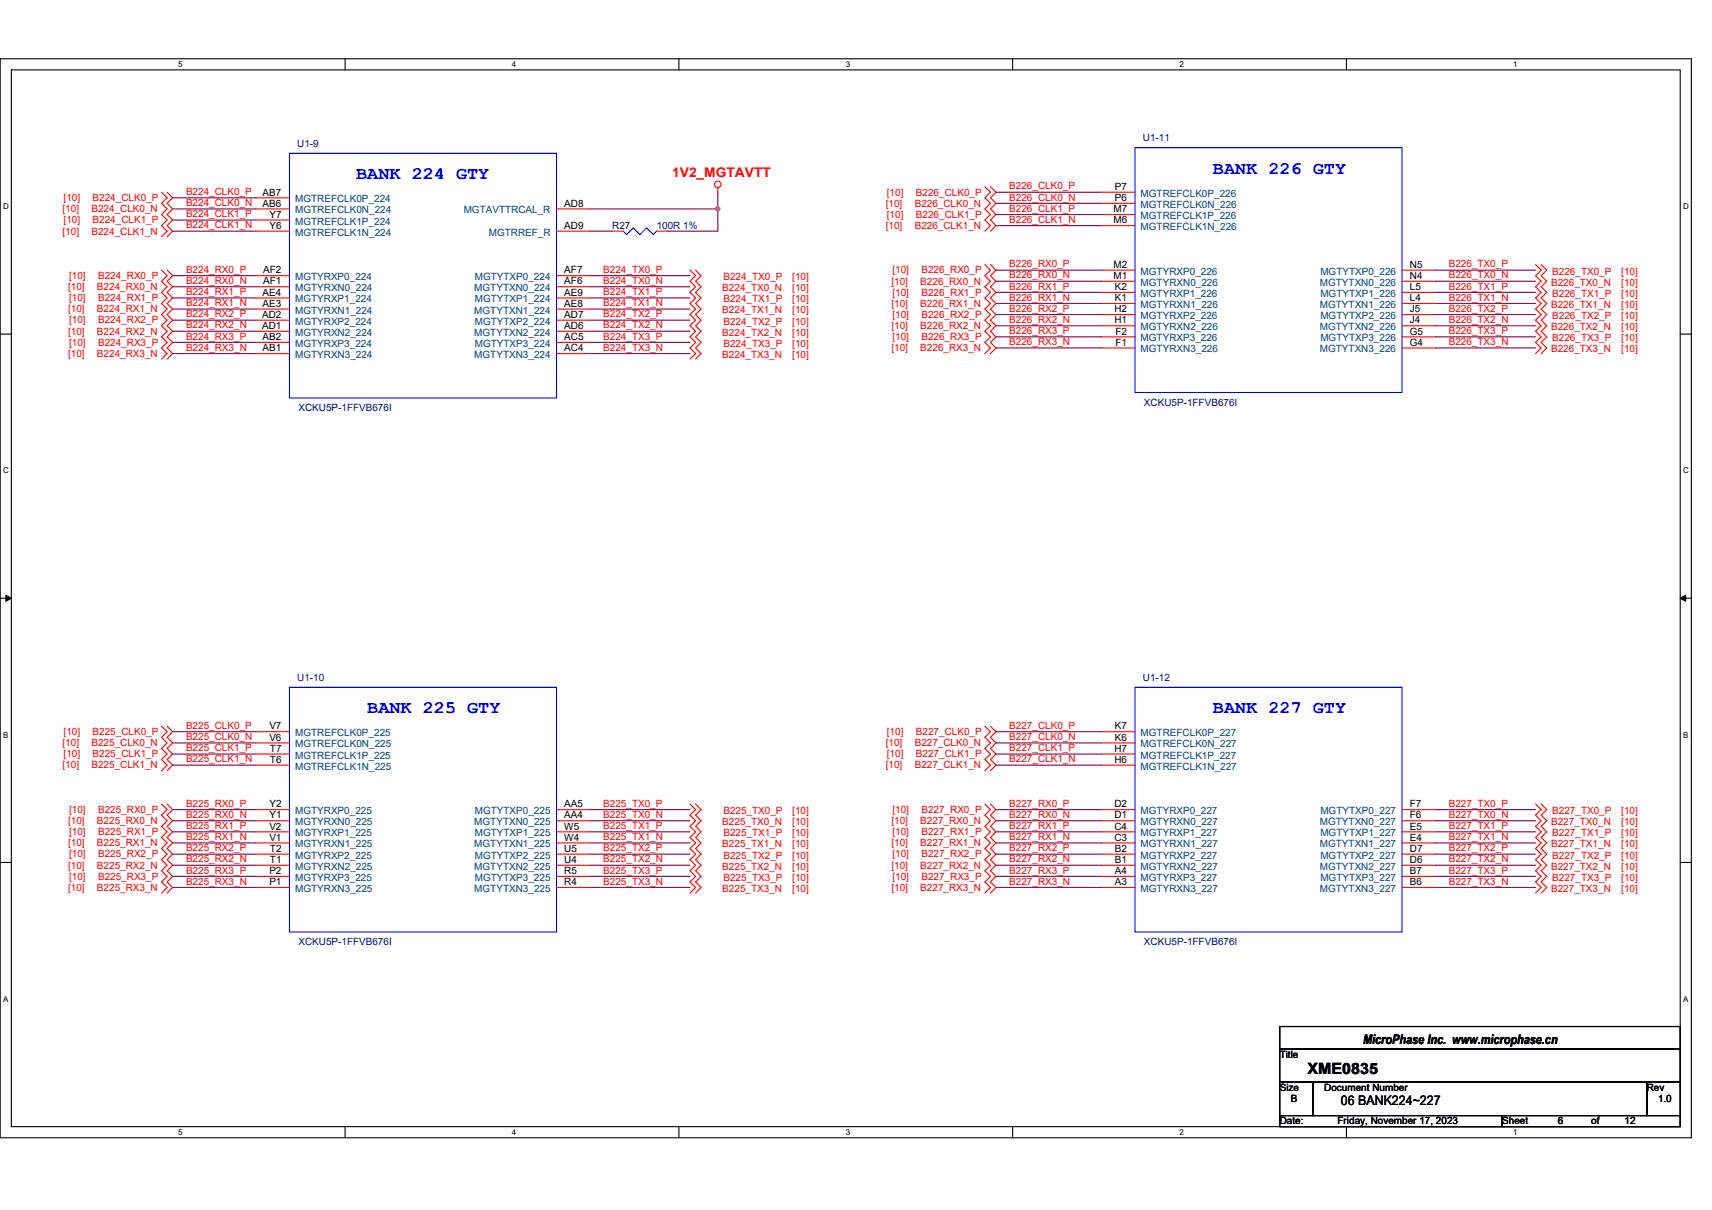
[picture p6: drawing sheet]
<svg xmlns="http://www.w3.org/2000/svg" width="297mm" height="210mm" viewBox="0 0 297 210" stroke-linecap="round" stroke-linejoin="round" font-family="sans-serif">
<defs><g id="words">
<g font-size="3.1" fill="#00f">
<text x="61.8" y="31.1">BANK 224 GTY</text>
<text x="210.5" y="30.2">BANK 226 GTY</text>
<text x="63.7" y="123.8">BANK 225 GTY</text>
<text x="210.5" y="123.8">BANK 227 GTY</text>
</g>
<text font-size="2.7" x="226.9" y="186.4">XME0835</text>
<text font-size="2.3" fill="#f00" x="116.6" y="30.7">1V2_MGTAVTT</text>
<g font-size="2.3">
<text x="236.5" y="181.1">MicroPhase Inc. www.microphase.cn</text>
<text x="232.6" y="191.8">06 BANK224~227</text>
</g>
<g font-size="1.7" fill="#000080">
<text x="51.6" y="25.4">U1-9</text>
<text x="198.3" y="24.5">U1-11</text>
<text x="106.2" y="39.7">R27</text>
<text x="113.9" y="39.7">100R 1%</text>
<text x="51.8" y="71.4">XCKU5P-1FFVB676I</text>
<text x="198.5" y="70.4">XCKU5P-1FFVB676I</text>
<text x="51.6" y="118.1">U1-10</text>
<text x="198.3" y="118.1">U1-12</text>
<text x="51.8" y="164">XCKU5P-1FFVB676I</text>
<text x="198.5" y="164">XCKU5P-1FFVB676I</text>
</g>
<g font-size="1.7" fill="#f00">
<text x="11" y="34.9">[10]</text>
<text x="16.1" y="34.9">B224_CLK0_P</text>
<text x="32.3" y="35.8">B224_CLK0_N</text>
<text x="32.3" y="33.8">B224_CLK0_P</text>
<text x="153.7" y="35.9">[10]</text>
<text x="153.9" y="34">[10]</text>
<text x="158.7" y="35.9">B226_CLK0_N</text>
<text x="158.9" y="34">B226_CLK0_P</text>
<text x="175.1" y="34.8">B226_CLK0_N</text>
<text x="175.1" y="32.9">B226_CLK0_P</text>
<text x="10.9" y="36.8">[10]</text>
<text x="10.9" y="40.7">[10]</text>
<text x="11" y="38.8">[10]</text>
<text x="15.9" y="36.8">B224_CLK0_N</text>
<text x="15.9" y="40.7">B224_CLK1_N</text>
<text x="16.1" y="38.8">B224_CLK1_P</text>
<text x="32.3" y="37.7">B224_CLK1_P</text>
<text x="32.3" y="39.6">B224_CLK1_N</text>
<text x="153.7" y="39.7">[10]</text>
<text x="153.9" y="37.8">[10]</text>
<text x="158.7" y="39.7">B226_CLK1_N</text>
<text x="158.9" y="37.8">B226_CLK1_P</text>
<text x="175.1" y="36.7">B226_CLK1_P</text>
<text x="175.1" y="38.7">B226_CLK1_N</text>
<text x="32.3" y="47.3">B224_RX0_P</text>
<text x="104.7" y="47.3">B224_TX0_P</text>
<text x="154.9" y="47.5">[10]</text>
<text x="159.9" y="47.5">B226_RX0_P</text>
<text x="175.1" y="46.4">B226_RX0_P</text>
<text x="251.4" y="46.4">B226_TX0_P</text>
<text x="269.3" y="47.6">B226_TX0_P</text>
<text x="281.3" y="47.6">[10]</text>
<text x="11.8" y="50.4">[10]</text>
<text x="12" y="48.4">[10]</text>
<text x="12" y="52.3">[10]</text>
<text x="16.8" y="50.4">B224_RX0_N</text>
<text x="17" y="48.4">B224_RX0_P</text>
<text x="17" y="52.3">B224_RX1_P</text>
<text x="32.3" y="49.3">B224_RX0_N</text>
<text x="32.3" y="51.2">B224_RX1_P</text>
<text x="32.3" y="53.1">B224_RX1_N</text>
<text x="104.7" y="51.2">B224_TX1_P</text>
<text x="104.7" y="53.1">B224_TX1_N</text>
<text x="104.7" y="49.3">B224_TX0_N</text>
<text x="125.3" y="50.5">B224_TX0_N</text>
<text x="125.5" y="48.6">B224_TX0_P</text>
<text x="125.5" y="52.5">B224_TX1_P</text>
<text x="137.5" y="50.5">[10]</text>
<text x="137.5" y="48.6">[10]</text>
<text x="137.5" y="52.5">[10]</text>
<text x="154.7" y="49.4">[10]</text>
<text x="154.7" y="53.3">[10]</text>
<text x="154.9" y="51.3">[10]</text>
<text x="159.7" y="49.4">B226_RX0_N</text>
<text x="159.7" y="53.3">B226_RX1_N</text>
<text x="159.9" y="51.3">B226_RX1_P</text>
<text x="175.1" y="48.3">B226_RX0_N</text>
<text x="175.1" y="50.2">B226_RX1_P</text>
<text x="175.1" y="52.2">B226_RX1_N</text>
<text x="251.4" y="50.2">B226_TX1_P</text>
<text x="251.4" y="52.2">B226_TX1_N</text>
<text x="251.4" y="48.3">B226_TX0_N</text>
<text x="269.1" y="49.6">B226_TX0_N</text>
<text x="269.1" y="53.4">B226_TX1_N</text>
<text x="269.3" y="51.5">B226_TX1_P</text>
<text x="281.3" y="49.6">[10]</text>
<text x="281.3" y="53.4">[10]</text>
<text x="281.3" y="51.5">[10]</text>
<text x="11.8" y="58.1">[10]</text>
<text x="11.8" y="54.2">[10]</text>
<text x="12" y="56.1">[10]</text>
<text x="16.8" y="58.1">B224_RX2_N</text>
<text x="16.8" y="54.2">B224_RX1_N</text>
<text x="17" y="56.1">B224_RX2_P</text>
<text x="32.3" y="57">B224_RX2_N</text>
<text x="32.3" y="55.1">B224_RX2_P</text>
<text x="32.3" y="58.9">B224_RX3_P</text>
<text x="104.7" y="55.1">B224_TX2_P</text>
<text x="104.7" y="58.9">B224_TX3_P</text>
<text x="104.7" y="57">B224_TX2_N</text>
<text x="125.3" y="58.3">B224_TX2_N</text>
<text x="125.3" y="54.4">B224_TX1_N</text>
<text x="125.5" y="56.3">B224_TX2_P</text>
<text x="137.5" y="58.3">[10]</text>
<text x="137.5" y="54.4">[10]</text>
<text x="137.5" y="56.3">[10]</text>
<text x="154.7" y="57.1">[10]</text>
<text x="154.9" y="55.2">[10]</text>
<text x="154.9" y="59">[10]</text>
<text x="159.7" y="57.1">B226_RX2_N</text>
<text x="159.9" y="55.2">B226_RX2_P</text>
<text x="159.9" y="59">B226_RX3_P</text>
<text x="175.1" y="56">B226_RX2_N</text>
<text x="175.1" y="54.1">B226_RX2_P</text>
<text x="175.1" y="59.9">B226_RX3_N</text>
<text x="175.1" y="58">B226_RX3_P</text>
<text x="251.4" y="54.1">B226_TX2_P</text>
<text x="251.4" y="59.9">B226_TX3_N</text>
<text x="251.4" y="58">B226_TX3_P</text>
<text x="251.4" y="56">B226_TX2_N</text>
<text x="269.1" y="57.3">B226_TX2_N</text>
<text x="269.3" y="59.2">B226_TX3_P</text>
<text x="269.3" y="55.4">B226_TX2_P</text>
<text x="281.3" y="57.3">[10]</text>
<text x="281.3" y="59.2">[10]</text>
<text x="281.3" y="55.4">[10]</text>
<text x="11.8" y="61.9">[10]</text>
<text x="12" y="60">[10]</text>
<text x="16.8" y="61.9">B224_RX3_N</text>
<text x="17" y="60">B224_RX3_P</text>
<text x="32.3" y="60.9">B224_RX3_N</text>
<text x="104.7" y="60.9">B224_TX3_N</text>
<text x="125.3" y="62.1">B224_TX3_N</text>
<text x="125.5" y="60.2">B224_TX3_P</text>
<text x="137.5" y="62.1">[10]</text>
<text x="137.5" y="60.2">[10]</text>
<text x="154.7" y="61">[10]</text>
<text x="159.7" y="61">B226_RX3_N</text>
<text x="269.1" y="61.2">B226_TX3_N</text>
<text x="281.3" y="61.2">[10]</text>
<text x="10.9" y="129.5">[10]</text>
<text x="11" y="127.6">[10]</text>
<text x="11" y="131.4">[10]</text>
<text x="15.9" y="129.5">B225_CLK0_N</text>
<text x="16.1" y="127.6">B225_CLK0_P</text>
<text x="16.1" y="131.4">B225_CLK1_P</text>
<text x="32.3" y="130.4">B225_CLK1_P</text>
<text x="32.3" y="128.4">B225_CLK0_N</text>
<text x="32.3" y="126.5">B225_CLK0_P</text>
<text x="153.7" y="129.5">[10]</text>
<text x="153.9" y="127.6">[10]</text>
<text x="153.9" y="131.4">[10]</text>
<text x="158.7" y="129.5">B227_CLK0_N</text>
<text x="158.9" y="127.6">B227_CLK0_P</text>
<text x="158.9" y="131.4">B227_CLK1_P</text>
<text x="175.1" y="130.4">B227_CLK1_P</text>
<text x="175.1" y="128.4">B227_CLK0_N</text>
<text x="175.1" y="126.5">B227_CLK0_P</text>
<text x="10.9" y="133.3">[10]</text>
<text x="15.9" y="133.3">B225_CLK1_N</text>
<text x="32.3" y="132.3">B225_CLK1_N</text>
<text x="153.7" y="133.3">[10]</text>
<text x="158.7" y="133.3">B227_CLK1_N</text>
<text x="175.1" y="132.3">B227_CLK1_N</text>
<text x="11.8" y="143">[10]</text>
<text x="12" y="141.1">[10]</text>
<text x="16.8" y="143">B225_RX0_N</text>
<text x="17" y="141.1">B225_RX0_P</text>
<text x="32.3" y="141.9">B225_RX0_N</text>
<text x="32.3" y="143.9">B225_RX1_P</text>
<text x="32.3" y="140">B225_RX0_P</text>
<text x="104.7" y="143.9">B225_TX1_P</text>
<text x="104.7" y="140">B225_TX0_P</text>
<text x="104.7" y="141.9">B225_TX0_N</text>
<text x="125.3" y="143.2">B225_TX0_N</text>
<text x="125.5" y="141.3">B225_TX0_P</text>
<text x="137.5" y="143.2">[10]</text>
<text x="137.5" y="141.3">[10]</text>
<text x="154.7" y="143">[10]</text>
<text x="154.9" y="141.1">[10]</text>
<text x="159.7" y="143">B227_RX0_N</text>
<text x="159.9" y="141.1">B227_RX0_P</text>
<text x="175.1" y="141.9">B227_RX0_N</text>
<text x="175.1" y="143.9">B227_RX1_P</text>
<text x="175.1" y="140">B227_RX0_P</text>
<text x="251.4" y="143.9">B227_TX1_P</text>
<text x="251.4" y="140">B227_TX0_P</text>
<text x="251.4" y="141.9">B227_TX0_N</text>
<text x="269.1" y="143.2">B227_TX0_N</text>
<text x="269.3" y="141.3">B227_TX0_P</text>
<text x="281.3" y="143.2">[10]</text>
<text x="281.3" y="141.3">[10]</text>
<text x="11.8" y="146.9">[10]</text>
<text x="12" y="144.9">[10]</text>
<text x="12" y="148.8">[10]</text>
<text x="16.8" y="146.9">B225_RX1_N</text>
<text x="17" y="144.9">B225_RX1_P</text>
<text x="17" y="148.8">B225_RX2_P</text>
<text x="32.3" y="149.7">B225_RX2_N</text>
<text x="32.3" y="147.7">B225_RX2_P</text>
<text x="32.3" y="145.8">B225_RX1_N</text>
<text x="104.7" y="147.7">B225_TX2_P</text>
<text x="104.7" y="145.8">B225_TX1_N</text>
<text x="104.7" y="149.7">B225_TX2_N</text>
<text x="125.3" y="147.1">B225_TX1_N</text>
<text x="125.5" y="145.1">B225_TX1_P</text>
<text x="125.5" y="149">B225_TX2_P</text>
<text x="137.5" y="147.1">[10]</text>
<text x="137.5" y="145.1">[10]</text>
<text x="137.5" y="149">[10]</text>
<text x="154.7" y="146.9">[10]</text>
<text x="154.9" y="144.9">[10]</text>
<text x="154.9" y="148.8">[10]</text>
<text x="159.7" y="146.9">B227_RX1_N</text>
<text x="159.9" y="144.9">B227_RX1_P</text>
<text x="159.9" y="148.8">B227_RX2_P</text>
<text x="175.1" y="149.7">B227_RX2_N</text>
<text x="175.1" y="147.7">B227_RX2_P</text>
<text x="175.1" y="145.8">B227_RX1_N</text>
<text x="251.4" y="147.7">B227_TX2_P</text>
<text x="251.4" y="145.8">B227_TX1_N</text>
<text x="251.4" y="149.7">B227_TX2_N</text>
<text x="269.1" y="147.1">B227_TX1_N</text>
<text x="269.3" y="145.1">B227_TX1_P</text>
<text x="269.3" y="149">B227_TX2_P</text>
<text x="281.3" y="147.1">[10]</text>
<text x="281.3" y="145.1">[10]</text>
<text x="281.3" y="149">[10]</text>
<text x="11.8" y="150.7">[10]</text>
<text x="11.8" y="154.6">[10]</text>
<text x="12" y="152.7">[10]</text>
<text x="16.8" y="150.7">B225_RX2_N</text>
<text x="16.8" y="154.6">B225_RX3_N</text>
<text x="17" y="152.7">B225_RX3_P</text>
<text x="32.3" y="153.5">B225_RX3_N</text>
<text x="32.3" y="151.6">B225_RX3_P</text>
<text x="104.7" y="153.5">B225_TX3_N</text>
<text x="104.7" y="151.6">B225_TX3_P</text>
<text x="125.3" y="150.9">B225_TX2_N</text>
<text x="125.3" y="154.8">B225_TX3_N</text>
<text x="125.5" y="152.9">B225_TX3_P</text>
<text x="137.5" y="150.9">[10]</text>
<text x="137.5" y="154.8">[10]</text>
<text x="137.5" y="152.9">[10]</text>
<text x="154.7" y="150.7">[10]</text>
<text x="154.7" y="154.6">[10]</text>
<text x="154.9" y="152.7">[10]</text>
<text x="159.7" y="150.7">B227_RX2_N</text>
<text x="159.7" y="154.6">B227_RX3_N</text>
<text x="159.9" y="152.7">B227_RX3_P</text>
<text x="175.1" y="153.5">B227_RX3_N</text>
<text x="175.1" y="151.6">B227_RX3_P</text>
<text x="251.4" y="153.5">B227_TX3_N</text>
<text x="251.4" y="151.6">B227_TX3_P</text>
<text x="269.1" y="150.9">B227_TX2_N</text>
<text x="269.1" y="154.8">B227_TX3_N</text>
<text x="269.3" y="152.9">B227_TX3_P</text>
<text x="281.3" y="150.9">[10]</text>
<text x="281.3" y="154.8">[10]</text>
<text x="281.3" y="152.9">[10]</text>
</g>
<g font-size="1.7">
<text x="45.6" y="33.9">AB7</text>
<text x="45.6" y="35.9">AB6</text>
<text x="97.9" y="35.9">AD8</text>
<text x="193.4" y="33">P7</text>
<text x="193.4" y="34.9">P6</text>
<text x="46.8" y="39.7">Y6</text>
<text x="46.8" y="37.8">Y7</text>
<text x="97.9" y="39.7">AD9</text>
<text x="193.2" y="36.8">M7</text>
<text x="193.2" y="38.8">M6</text>
<text x="45.7" y="47.4">AF2</text>
<text x="97.9" y="47.4">AF7</text>
<text x="193.2" y="46.5">M2</text>
<text x="244.6" y="46.5">N5</text>
<text x="45.6" y="51.3">AE4</text>
<text x="45.6" y="53.2">AE3</text>
<text x="45.7" y="49.4">AF1</text>
<text x="97.9" y="49.4">AF6</text>
<text x="97.9" y="53.2">AE8</text>
<text x="97.9" y="51.3">AE9</text>
<text x="193.2" y="48.4">M1</text>
<text x="193.4" y="50.3">K2</text>
<text x="193.4" y="52.3">K1</text>
<text x="244.6" y="48.4">N4</text>
<text x="244.6" y="52.3">L4</text>
<text x="244.6" y="50.3">L5</text>
<text x="45.5" y="55.2">AD2</text>
<text x="45.5" y="57.1">AD1</text>
<text x="45.6" y="59">AB2</text>
<text x="97.9" y="57.1">AD6</text>
<text x="97.9" y="55.2">AD7</text>
<text x="97.9" y="59">AC5</text>
<text x="193.4" y="54.2">H2</text>
<text x="193.4" y="56.1">H1</text>
<text x="193.5" y="58.1">F2</text>
<text x="193.5" y="60">F1</text>
<text x="244.6" y="56.1">J4</text>
<text x="244.6" y="60">G4</text>
<text x="244.6" y="54.2">J5</text>
<text x="244.6" y="58.1">G5</text>
<text x="45.6" y="61">AB1</text>
<text x="97.9" y="61">AC4</text>
<text x="46.7" y="128.5">V6</text>
<text x="46.7" y="126.6">V7</text>
<text x="46.8" y="130.5">T7</text>
<text x="193.4" y="130.5">H7</text>
<text x="193.4" y="126.6">K7</text>
<text x="193.4" y="128.5">K6</text>
<text x="46.8" y="132.4">T6</text>
<text x="193.4" y="132.4">H6</text>
<text x="46.7" y="144">V2</text>
<text x="46.8" y="140.1">Y2</text>
<text x="46.8" y="142">Y1</text>
<text x="97.9" y="142">AA4</text>
<text x="97.9" y="140.1">AA5</text>
<text x="97.9" y="144">W5</text>
<text x="193.4" y="144">C4</text>
<text x="193.4" y="140.1">D2</text>
<text x="193.4" y="142">D1</text>
<text x="244.6" y="142">F6</text>
<text x="244.6" y="140.1">F7</text>
<text x="244.6" y="144">E5</text>
<text x="46.7" y="145.9">V1</text>
<text x="46.8" y="147.8">T2</text>
<text x="46.8" y="149.8">T1</text>
<text x="97.9" y="145.9">W4</text>
<text x="97.9" y="149.8">U4</text>
<text x="97.9" y="147.8">U5</text>
<text x="193.4" y="145.9">C3</text>
<text x="193.4" y="147.8">B2</text>
<text x="193.4" y="149.8">B1</text>
<text x="244.6" y="145.9">E4</text>
<text x="244.6" y="149.8">D6</text>
<text x="244.6" y="147.8">D7</text>
<text x="46.7" y="151.7">P2</text>
<text x="46.7" y="153.6">P1</text>
<text x="97.9" y="153.6">R4</text>
<text x="97.9" y="151.7">R5</text>
<text x="193.4" y="151.7">A4</text>
<text x="193.4" y="153.6">A3</text>
<text x="244.6" y="153.6">B6</text>
<text x="244.6" y="151.7">B7</text>
<text x="222" y="183.6">Title</text>
<text x="222" y="189.3">Size</text>
<text x="224" y="191.3">B</text>
<text x="229.8" y="189.3">Document Number</text>
<text x="285.7" y="189.3">Rev</text>
<text x="287.7" y="191.3">1.0</text>
<text x="222" y="195.1">Date:</text>
<text x="232.1" y="195.1">Friday, November 17, 2023</text>
<text x="260.6" y="195.1">Sheet</text>
<text x="270.3" y="195.1">6</text>
<text x="276.1" y="195.1">of</text>
<text x="281.9" y="195.1">12</text>
</g>
<g font-size="1.7" fill="#004080">
<text x="51.2" y="35.1">MGTREFCLK0P_224</text>
<text x="197.9" y="34.1">MGTREFCLK0P_226</text>
<text x="51.2" y="40.9">MGTREFCLK1N_224</text>
<text x="51.2" y="39">MGTREFCLK1P_224</text>
<text x="51.2" y="37">MGTREFCLK0N_224</text>
<text x="80.5" y="37">MGTAVTTRCAL_R</text>
<text x="84.8" y="40.9">MGTRREF_R</text>
<text x="197.9" y="36.1">MGTREFCLK0N_226</text>
<text x="197.9" y="38">MGTREFCLK1P_226</text>
<text x="197.9" y="39.9">MGTREFCLK1N_226</text>
<text x="197.9" y="47.7">MGTYRXP0_226</text>
<text x="229.1" y="47.7">MGTYTXP0_226</text>
<text x="51.2" y="52.5">MGTYRXP1_224</text>
<text x="51.2" y="48.6">MGTYRXP0_224</text>
<text x="51.2" y="50.5">MGTYRXN0_224</text>
<text x="82.3" y="50.5">MGTYTXN0_224</text>
<text x="82.4" y="48.6">MGTYTXP0_224</text>
<text x="82.4" y="52.5">MGTYTXP1_224</text>
<text x="197.9" y="51.5">MGTYRXP1_226</text>
<text x="197.9" y="53.4">MGTYRXN1_226</text>
<text x="197.9" y="49.6">MGTYRXN0_226</text>
<text x="229" y="49.6">MGTYTXN0_226</text>
<text x="229" y="53.4">MGTYTXN1_226</text>
<text x="229.1" y="51.5">MGTYTXP1_226</text>
<text x="51.2" y="56.3">MGTYRXP2_224</text>
<text x="51.2" y="58.3">MGTYRXN2_224</text>
<text x="51.2" y="54.4">MGTYRXN1_224</text>
<text x="82.3" y="54.4">MGTYTXN1_224</text>
<text x="82.3" y="58.3">MGTYTXN2_224</text>
<text x="82.4" y="56.3">MGTYTXP2_224</text>
<text x="197.9" y="59.2">MGTYRXP3_226</text>
<text x="197.9" y="55.4">MGTYRXP2_226</text>
<text x="197.9" y="57.3">MGTYRXN2_226</text>
<text x="229" y="57.3">MGTYTXN2_226</text>
<text x="229.1" y="55.4">MGTYTXP2_226</text>
<text x="229.1" y="59.2">MGTYTXP3_226</text>
<text x="51.2" y="60.2">MGTYRXP3_224</text>
<text x="51.2" y="62.1">MGTYRXN3_224</text>
<text x="82.3" y="62.1">MGTYTXN3_224</text>
<text x="82.4" y="60.2">MGTYTXP3_224</text>
<text x="197.9" y="61.2">MGTYRXN3_226</text>
<text x="229" y="61.2">MGTYTXN3_226</text>
<text x="51.2" y="129.7">MGTREFCLK0N_225</text>
<text x="51.2" y="127.8">MGTREFCLK0P_225</text>
<text x="51.2" y="131.6">MGTREFCLK1P_225</text>
<text x="197.9" y="127.8">MGTREFCLK0P_227</text>
<text x="197.9" y="129.7">MGTREFCLK0N_227</text>
<text x="197.9" y="131.6">MGTREFCLK1P_227</text>
<text x="51.2" y="133.6">MGTREFCLK1N_225</text>
<text x="197.9" y="133.6">MGTREFCLK1N_227</text>
<text x="51.2" y="141.3">MGTYRXP0_225</text>
<text x="51.2" y="143.2">MGTYRXN0_225</text>
<text x="82.3" y="143.2">MGTYTXN0_225</text>
<text x="82.4" y="141.3">MGTYTXP0_225</text>
<text x="197.9" y="141.3">MGTYRXP0_227</text>
<text x="197.9" y="143.2">MGTYRXN0_227</text>
<text x="229" y="143.2">MGTYTXN0_227</text>
<text x="229.1" y="141.3">MGTYTXP0_227</text>
<text x="51.2" y="149">MGTYRXP2_225</text>
<text x="51.2" y="145.1">MGTYRXP1_225</text>
<text x="51.2" y="147.1">MGTYRXN1_225</text>
<text x="82.3" y="147.1">MGTYTXN1_225</text>
<text x="82.4" y="145.1">MGTYTXP1_225</text>
<text x="82.4" y="149">MGTYTXP2_225</text>
<text x="197.9" y="149">MGTYRXP2_227</text>
<text x="197.9" y="145.1">MGTYRXP1_227</text>
<text x="197.9" y="147.1">MGTYRXN1_227</text>
<text x="229" y="147.1">MGTYTXN1_227</text>
<text x="229.1" y="145.1">MGTYTXP1_227</text>
<text x="229.1" y="149">MGTYTXP2_227</text>
<text x="51.2" y="152.9">MGTYRXP3_225</text>
<text x="51.2" y="154.8">MGTYRXN3_225</text>
<text x="51.2" y="150.9">MGTYRXN2_225</text>
<text x="82.3" y="150.9">MGTYTXN2_225</text>
<text x="82.3" y="154.8">MGTYTXN3_225</text>
<text x="82.4" y="152.9">MGTYTXP3_225</text>
<text x="197.9" y="152.9">MGTYRXP3_227</text>
<text x="197.9" y="154.8">MGTYRXN3_227</text>
<text x="197.9" y="150.9">MGTYRXN2_227</text>
<text x="229" y="150.9">MGTYTXN2_227</text>
<text x="229" y="154.8">MGTYTXN3_227</text>
<text x="229.1" y="152.9">MGTYTXP3_227</text>
</g>
<g font-size="1.4">
<text x="30.9" y="11.7">5</text>
<text x="88.8" y="11.7">4</text>
<text x="146.7" y="11.7">3</text>
<text x="204.7" y="11.7">2</text>
<text x="262.6" y="11.7">1</text>
<text x=".5" y="36.3">D</text>
<text x="292" y="36.3">D</text>
<text x=".5" y="82.1">C</text>
<text x="292" y="82.1">C</text>
<text x=".5" y="128">B</text>
<text x="292" y="128">B</text>
<text x=".5" y="173.8">A</text>
<text x="292" y="173.8">A</text>
<text x="30.9" y="197">5</text>
<text x="88.8" y="197">4</text>
<text x="146.7" y="197">3</text>
<text x="204.7" y="197">2</text>
<text x="262.6" y="197">1</text>
</g>
</g></defs>
<path d="M0 10.2h293.5v187.2h-293.5zM2 12.1h289.5v183.4h-289.5z" fill="none" stroke="#000" stroke-width=".19"/>
<g fill="#fff">
<path d="M30.9 10.4h.8v1.6h-.8z"/>
<path d="M30.9 195.7h.8v1.6h-.8z"/>
</g>
<path d="M59.9 10.2v1.9M59.9 195.5v1.9" fill="none" stroke="#000" stroke-width=".19"/>
<g fill="#fff">
<path d="M88.8 10.4h.8v1.6h-.8z"/>
<path d="M88.8 195.7h.8v1.6h-.8z"/>
</g>
<path d="M117.8 10.2v1.9M117.8 195.5v1.9" fill="none" stroke="#000" stroke-width=".19"/>
<g fill="#fff">
<path d="M146.7 10.4h.8v1.6h-.8z"/>
<path d="M146.7 195.7h.8v1.6h-.8z"/>
</g>
<path d="M175.7 10.2v1.9M175.7 195.5v1.9" fill="none" stroke="#000" stroke-width=".19"/>
<g fill="#fff">
<path d="M204.7 10.4h.7v1.6h-.7z"/>
<path d="M204.7 195.7h.7v1.6h-.7z"/>
</g>
<path d="M233.6 10.2v1.9M233.6 195.5v1.9" fill="none" stroke="#000" stroke-width=".19"/>
<g fill="#fff">
<path d="M262.6 10.4h.7v1.6h-.7z"/>
<path d="M262.6 195.7h.7v1.6h-.7z"/>
<path d="M.5 35.1h1v1.5h-1z"/>
<path d="M292 35.1h1v1.5h-1z"/>
<path d="M.5 80.9h1v1.5h-1z"/>
<path d="M292 80.9h1v1.5h-1z"/>
</g>
<path d="M0 58h2M291.5 58h2" fill="none" stroke="#000" stroke-width=".19"/>
<g fill="#fff">
<path d="M.5 126.7h.9v1.6h-.9z"/>
<path d="M292 126.7h.9v1.6h-.9z"/>
</g>
<path d="M0 103.8h2M291.5 103.8h2" fill="none" stroke="#000" stroke-width=".19"/>
<path d="M1 103.3l1 .5-1 .6zM291.5 103.8l1-.5v1.1z" fill="#000" stroke="#000" stroke-width=".17"/>
<g fill="#fff">
<path d="M.5 172.6h.9v1.5h-.9z"/>
<path d="M292 172.6h.9v1.5h-.9z"/>
</g>
<path d="M0 149.7h2M291.5 149.7h2M222 178.1h69.5v3.9h-69.5zM222 182h69.5v5.8h-69.5zM222 187.8h5.8v5.8h-5.8zM222 193.6h38.6v1.9h-38.6zM227.8 187.8h57.9v5.8h-57.9zM260.6 193.6h30.9v1.9h-30.9zM285.7 187.8h5.8v5.8h-5.8z" fill="none" stroke="#000" stroke-width=".19"/>
<g fill="none" stroke="#f00" stroke-width=".19">
<path d="M28 33.4l1 .9-1 1 1 1-1 .9 1 1-1 1 1 .9-1 1M29 33.4l.9 .9-.9 1 .9 1-.9 .9 .9 1-.9 1 .9 .9-.9 1M44.4 38.2h5.8M44.4 34.3h5.8M44.4 36.3h5.8M96.6 36.3h5.7M124.5 32.6v.8M170.9 32.4l.9 1-.9 .9 .9 1-.9 1 .9 .9-.9 1 .9 1-.9 .9M171.8 32.4l1 1-1 .9 1 1-1 1 1 .9-1 1 1 1-1 .9M191.2 33.4h5.7M191.2 35.3h5.7M191.2 37.2h5.7"/>
<path d="M191.2 39.2h5.7M28 46.9l1 .9-1 1 1 1-1 .9 1 1-1 1 1 .9-1 1 1 1-1 .9 1 1-1 1 1 .9-1 1 1 1-1 .9M29 46.9l.9 .9-.9 1 .9 1-.9 .9 .9 1-.9 1 .9 .9-.9 1 .9 1-.9 .9 .9 1-.9 1 .9 .9-.9 1 .9 1-.9 .9M44.4 40.1h5.8M44.4 59.4h5.8M44.4 55.6h5.8M44.4 51.7h5.8M44.4 47.8h5.8M44.4 57.5h5.8M44.4 53.6h5.8M44.4 49.8h5.8M96.6 49.8h5.7"/>
<path d="M96.6 53.6h5.7M96.6 57.5h5.7M96.6 47.8h5.7M96.6 51.7h5.7M96.6 55.6h5.7M96.6 59.4h5.7M96.6 40.1h5.7M106.2 40.1h1.9M113.9 40.1h2M119.7 46.9l1 .9-1 1 1 1-1 .9 1 1-1 1 1 .9-1 1 1 1-1 .9 1 1-1 1 1 .9-1 1 1 1-1 .9M120.7 46.9l.9 .9-.9 1 .9 1-.9 .9 .9 1-.9 1 .9 .9-.9 1 .9 1-.9 .9 .9 1-.9 1 .9 .9-.9 1 .9 1-.9 .9M170.9 45.9l.9 1-.9 .9 .9 1-.9 1 .9 .9-.9 1 .9 1-.9 .9 .9 1-.9 1 .9 .9-.9 1 .9 1-.9 .9 .9 1-.9 1"/>
<path d="M171.8 45.9l1 1-1 .9 1 1-1 1 1 .9-1 1 1 1-1 .9 1 1-1 1 1 .9-1 1 1 1-1 .9 1 1-1 1M191.2 58.5h5.7M191.2 54.6h5.7M191.2 50.7h5.7M191.2 46.9h5.7M191.2 56.5h5.7M191.2 52.7h5.7M191.2 48.8h5.7M243.3 46.9h5.8M243.3 48.8h5.8M243.3 50.7h5.8M243.3 52.7h5.8"/>
<path d="M243.3 54.6h5.8M243.3 56.5h5.8M243.3 58.5h5.8M266.4 45.9l1 1-1 .9 1 1-1 1 1 .9-1 1 1 1-1 .9 1 1-1 1 1 .9-1 1 1 1-1 .9 1 1-1 1M267.4 45.9l1 1-1 .9 1 1-1 1 1 .9-1 1 1 1-1 .9 1 1-1 1 1 .9-1 1 1 1-1 .9 1 1-1 1M44.4 61.4h5.8M96.6 61.4h5.7M191.2 60.4h5.7M243.3 60.4h5.8M28 139.5l1 1-1 1 1 .9-1 1 1 1-1 .9 1 1-1 1 1 .9-1 1 1 1-1 .9 1 1-1 1 1 .9-1 1M28 126l1 1-1 1 1 .9-1 1 1 1-1 .9 1 1-1 1M29 139.5l.9 1-.9 1 .9 .9-.9 1 .9 1-.9 .9 .9 1-.9 1 .9 .9-.9 1 .9 1-.9 .9 .9 1-.9 1 .9 .9-.9 1"/>
<path d="M29 126l.9 1-.9 1 .9 .9-.9 1 .9 1-.9 .9 .9 1-.9 1M44.4 128.9h5.8M44.4 127h5.8M44.4 132.8h5.8M44.4 130.9h5.8M119.7 139.5l1 1-1 1 1 .9-1 1 1 1-1 .9 1 1-1 1 1 .9-1 1 1 1-1 .9 1 1-1 1 1 .9-1 1M120.7 139.5l.9 1-.9 1 .9 .9-.9 1 .9 1-.9 .9 .9 1-.9 1 .9 .9-.9 1 .9 1-.9 .9 .9 1-.9 1 .9 .9-.9 1M170.9 139.5l.9 1-.9 1 .9 .9-.9 1 .9 1-.9 .9 .9 1-.9 1 .9 .9-.9 1 .9 1-.9 .9 .9 1-.9 1 .9 .9-.9 1M170.9 126l.9 1-.9 1 .9 .9-.9 1 .9 1-.9 .9 .9 1-.9 1M171.8 139.5l1 1-1 1 1 .9-1 1 1 1-1 .9 1 1-1 1 1 .9-1 1 1 1-1 .9 1 1-1 1 1 .9-1 1M171.8 126l1 1-1 1 1 .9-1 1 1 1-1 .9 1 1-1 1M191.2 127h5.7"/>
<path d="M191.2 128.9h5.7M191.2 130.9h5.7M191.2 132.8h5.7M266.4 139.5l1 1-1 1 1 .9-1 1 1 1-1 .9 1 1-1 1 1 .9-1 1 1 1-1 .9 1 1-1 1 1 .9-1 1M267.4 139.5l1 1-1 1 1 .9-1 1 1 1-1 .9 1 1-1 1 1 .9-1 1 1 1-1 .9 1 1-1 1 1 .9-1 1M44.4 152.1h5.8M44.4 148.2h5.8M44.4 144.4h5.8M44.4 140.5h5.8M44.4 154h5.8M44.4 150.2h5.8M44.4 146.3h5.8"/>
<path d="M44.4 142.4h5.8M96.6 142.4h5.7M96.6 146.3h5.7M96.6 150.2h5.7M96.6 154h5.7M96.6 140.5h5.7M96.6 144.4h5.7M96.6 148.2h5.7M96.6 152.1h5.7M191.2 152.1h5.7M191.2 148.2h5.7M191.2 144.4h5.7"/>
<path d="M191.2 140.5h5.7M191.2 154h5.7M191.2 150.2h5.7M191.2 146.3h5.7M191.2 142.4h5.7M243.3 142.4h5.8M243.3 146.3h5.8M243.3 150.2h5.8M243.3 154h5.8M243.3 140.5h5.8M243.3 144.4h5.8M243.3 148.2h5.8"/>
<path d="M243.3 152.1h5.8"/>
<circle cx="124.5" cy="32" r=".57"/>
</g>
<path d="M50.2 26.6h46.4v42.5h-46.4zM196.9 25.6h46.4v42.5h-46.4zM108.1 40.1l.6 .6 1.2-1.2 1.1 1.2 1.2-1.2 1.1 1.2 .6-.6M50.2 119.3h46.4v42.4h-46.4zM196.9 119.3h46.4v42.4h-46.4z" fill="none" stroke="#00f" stroke-width=".19"/>
<g fill="none" stroke="#800040" stroke-width=".19">
<path d="M29.9 36.3h14.5M29.9 38.2h14.5M29.9 34.3h14.5M102.3 36.3h22.2M124.5 36.3v3.8h-8.6M124.5 33.4v2.9M172.8 37.2h18.4M172.8 35.3h18.4M172.8 33.4h18.4M172.8 39.2h18.4M29.9 49.8h14.5M29.9 47.8h14.5"/>
<path d="M29.9 57.5h14.5M29.9 51.7h14.5M29.9 53.6h14.5M29.9 55.6h14.5M29.9 59.4h14.5M29.9 40.1h14.5M102.3 47.8h17.4M102.3 51.7h17.4M102.3 53.6h17.4M102.3 55.6h17.4M102.3 59.4h17.4M102.3 49.8h17.4"/>
<path d="M102.3 57.5h17.4M102.3 40.1h3.9M172.8 48.8h18.4M172.8 50.7h18.4M172.8 56.5h18.4M172.8 46.9h18.4M172.8 54.6h18.4M172.8 52.7h18.4M172.8 58.5h18.4M249.1 50.7h17.3M249.1 46.9h17.3M249.1 54.6h17.3"/>
<path d="M249.1 52.7h17.3M249.1 48.8h17.3M249.1 58.5h17.3M249.1 56.5h17.3M29.9 61.4h14.5M102.3 61.4h17.4M172.8 60.4h18.4M249.1 60.4h17.3M29.9 130.9h14.5M29.9 128.9h14.5M29.9 127h14.5M29.9 132.8h14.5"/>
<path d="M172.8 130.9h18.4M172.8 128.9h18.4M172.8 127h18.4M172.8 132.8h18.4M29.9 142.4h14.5M29.9 144.4h14.5M29.9 150.2h14.5M29.9 140.5h14.5M29.9 148.2h14.5M29.9 146.3h14.5M29.9 154h14.5M29.9 152.1h14.5"/>
<path d="M102.3 144.4h17.4M102.3 140.5h17.4M102.3 148.2h17.4M102.3 146.3h17.4M102.3 154h17.4M102.3 142.4h17.4M102.3 152.1h17.4M102.3 150.2h17.4M172.8 142.4h18.4M172.8 144.4h18.4M172.8 150.2h18.4M172.8 140.5h18.4"/>
<path d="M172.8 148.2h18.4M172.8 146.3h18.4M172.8 154h18.4M172.8 152.1h18.4M249.1 144.4h17.3M249.1 140.5h17.3M249.1 148.2h17.3M249.1 146.3h17.3M249.1 154h17.3M249.1 142.4h17.3M249.1 152.1h17.3M249.1 150.2h17.3"/>
</g>
<circle cx="124.5" cy="36.2" r=".38" fill="#f0f" stroke="#f0f" stroke-width=".19"/>
<use href="#words"/>
</svg>
